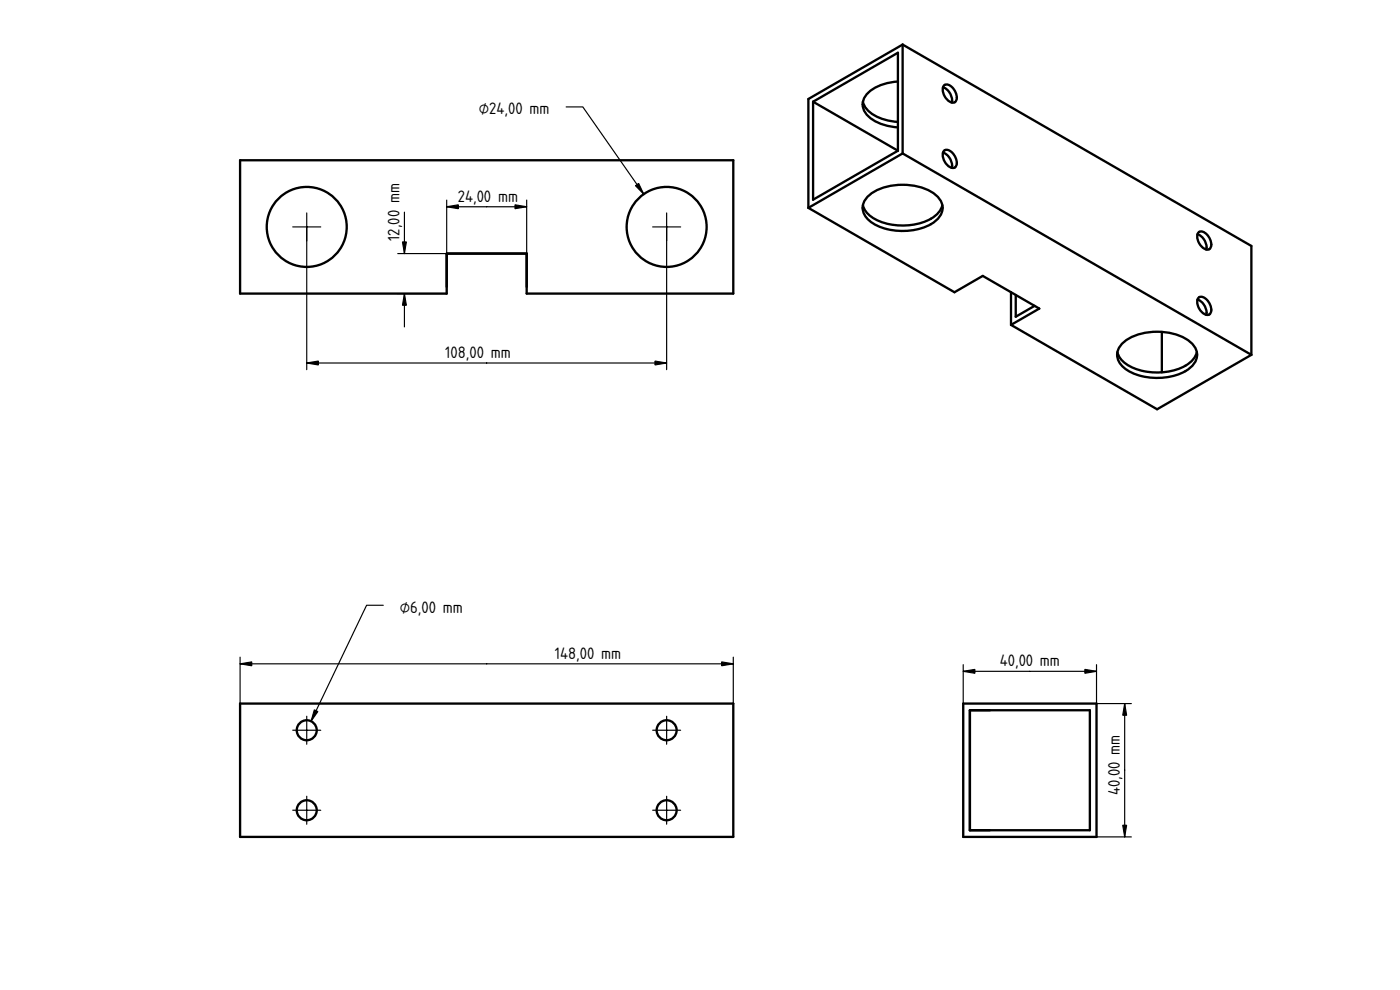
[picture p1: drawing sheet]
<svg xmlns="http://www.w3.org/2000/svg" width="420mm" height="297mm" viewBox="0 0 420 297" stroke-linecap="round" stroke-linejoin="round" font-family="sans-serif">
<defs><g id="words">
<g font-size="4.7">
<text x="143.7" y="34.3">⌀24,00 mm</text>
<text x="137.4" y="60.6">24,00 mm</text>
<text x="119.9" y="72.3" transform="rotate(-90 119.9 72.3)">12,00 mm</text>
<text x="133.6" y="107.5">108,00 mm</text>
<text x="120" y="183.8">⌀6,00 mm</text>
<text x="166.5" y="197.7">148,00 mm</text>
<text x="300.1" y="200">40,00 mm</text>
<text x="336.1" y="238.6" transform="rotate(-90 336.1 238.6)">40,00 mm</text>
</g>
</g></defs>
<path d="M146.1 231.1h.1" fill="none" stroke="#000" stroke-width=".3"/>
<g fill="#fff">
<circle cx="92.1" cy="219.1" r="3"/>
<circle cx="92.1" cy="243.1" r="3"/>
<circle cx="200.1" cy="219.1" r="3"/>
<circle cx="200.1" cy="243.1" r="3"/>
</g>
<g fill="none" stroke="#000" stroke-width=".7">
<path d="M72.1 211.1h148v40h-148z"/>
<circle cx="92.1" cy="219.1" r="3"/>
<circle cx="200.1" cy="219.1" r="3"/>
<circle cx="92.1" cy="243.1" r="3"/>
<circle cx="200.1" cy="243.1" r="3"/>
</g>
<g fill="#000" stroke="#000" stroke-width=".35">
<path d="M72.1 199.2l3.5-.6v1.2zM216.6 198.6l3.5 .6-3.5 .6zM94.3 213l1.1 .5-2 2.9z"/>
<path d="M92.1 214.9v8.4zM87.9 219.1h8.4z" fill-rule="evenodd"/>
<path d="M200.1 214.9v8.4zM195.9 219.1h8.4z" fill-rule="evenodd"/>
<path d="M92.1 238.9v8.4zM87.9 243.1h8.4z" fill-rule="evenodd"/>
<path d="M200.1 238.9v8.4zM195.9 243.1h8.4z" fill-rule="evenodd"/>
</g>
<path d="M146.1 231.1h.1" fill="none" stroke="#000" stroke-width=".3"/>
<path d="M72.1 197.2v13.9M72.1 199.2h148M115 181.6h-5l-16.6 34.8M220.1 197.2v13.9" fill="none" stroke="#000" stroke-width=".35"/>
<path d="M72.1 48.1h148v40h-62v-12h-24v12h-62z" fill-rule="evenodd" fill="#fff"/>
<path d="M146.1 68.1h.1" fill="none" stroke="#000" stroke-width=".3"/>
<g fill="#fff">
<circle cx="200.1" cy="68.1" r="12"/>
<circle cx="92.1" cy="68.1" r="12"/>
</g>
<g fill="none" stroke="#000" stroke-width=".7">
<path d="M72.1 48.1h148v40h-62v-12h-24v12h-62z"/>
<circle cx="92.1" cy="68.1" r="12"/>
<circle cx="200.1" cy="68.1" r="12"/>
</g>
<g fill="#000" stroke="#000" stroke-width=".35">
<path d="M190.7 55.7l1-.7 1.5 3.2zM120.8 72.6h1.2l-.6 3.5zM134.1 62l3.5-.5v1.1zM154.6 61.5l3.5 .5-3.5 .6zM121.4 88.1l.6 3.5h-1.2zM92.1 108.9l3.5-.6v1.2zM196.6 108.3l3.5 .6-3.5 .6z"/>
<path d="M92.1 63.9v8.4zM87.9 68.1h8.4z" fill-rule="evenodd"/>
<path d="M200.1 63.9v8.4zM195.9 68.1h8.4z" fill-rule="evenodd"/>
</g>
<path d="M146.1 68.1h.1" fill="none" stroke="#000" stroke-width=".3"/>
<path d="M169.9 32.1h5l18.3 26.1M92.1 68.1v42.8M121.4 63.7v12.4M134.1 60v16.1h-14.7M134.1 62h24M158.1 60v16.1M200.1 68.1v42.8M119.4 88.1h14.7M121.4 88.1v10M92.1 108.9h108" fill="none" stroke="#000" stroke-width=".35"/>
<path d="M242.6 29.7l28.3-16.3 104.7 60.4v32.7l-28.3 16.3-43.9-25.3v-9.8l-8.5-4.9-8.5 4.9-43.8-25.3z" fill-rule="evenodd" fill="#fff"/>
<path d="M309.1 68.1h.1" fill="none" stroke="#000" stroke-width=".3"/>
<path d="M270.9 13.4l104.7 60.4v32.7l-104.7-60.5z" fill-rule="evenodd" fill="#fff"/>
<path d="M309.1 68.1h.1" fill="none" stroke="#000" stroke-width=".3"/>
<path d="M242.6 62.4l28.3-16.4 104.7 60.5-28.3 16.3-43.9-25.3 8.5-4.9-1.4-.8-15.6-9-8.5 4.9z" fill-rule="evenodd" fill="#fff"/>
<path d="M309.1 68.1h.1" fill="none" stroke="#000" stroke-width=".3"/>
<g fill="#fff">
<path d="M244 30.5l25.5 14.7-25.5 14.7z"/>
<path d="M304.8 88.5l5.7 3.3-5.7 3.2z"/>
<path d="M242.6 29.7l28.3-16.3v32.6l-28.3 16.4z" fill-rule="evenodd"/>
<path d="M244 30.5l25.5-14.7v29.4l-25.5 14.7z" fill-rule="evenodd"/>
<path d="M244 30.5l25.5-14.7v8.7a12.7 12.7 0 0 0-9.9 4.5 4.5 4.5 0 0 0 1.4 6.3 14.7 14.7 0 0 0 8.5 2.9v7z" fill-rule="evenodd"/>
<path d="M336.7 103.2a16.7 16.7 0 0 1 14.6-3.3 10.4 10.4 0 0 1 7.6 5 4.8 4.8 0 0 1-2.4 6 18.1 18.1 0 0 1-18.8-.3 4.7 4.7 0 0 1-1-7.4z" fill-rule="evenodd"/>
<path d="M260.3 59.1a16.7 16.7 0 0 1 14.9-3.2 10.1 10.1 0 0 1 7.3 4.8 4.8 4.8 0 0 1-2.3 6.1 18.1 18.1 0 0 1-18.9-.3 4.7 4.7 0 0 1-1-7.4z" fill-rule="evenodd"/>
<path d="M260.3 59.1a16.7 16.7 0 0 1 14.9-3.2 10.1 10.1 0 0 1 7.3 4.8 2.79 2.79 0 0 1-.8 3.1 15.7 15.7 0 0 1-13.5 3.7 10.9 10.9 0 0 1-9-5.2 3.2 3.2 0 0 1 1.1-3.2z" fill-rule="evenodd"/>
<path d="M336.7 103.2a15.5 15.5 0 0 1 12-3.6v12.1a15.5 15.5 0 0 1-12-3.6l-.6-.8a2.31 2.31 0 0 1 0-3.3z" fill-rule="evenodd"/>
<path d="M348.7 99.6a12.7 12.7 0 0 1 9.9 4.5 3 3 0 0 1-1 4.3 14.5 14.5 0 0 1-8.9 3.3z" fill-rule="evenodd"/>
<path d="M260.8 27.6a14.7 14.7 0 0 1 8.7-3.1v12.1a12.7 12.7 0 0 1-9.9-4.5 2.18 2.18 0 0 1 0-3.1z" fill-rule="evenodd"/>
<path d="M259 61.6a7.9 7.9 0 0 0 5.5 5 17.6 17.6 0 0 0 16.7-2.3l1.2-1.6 .4-1.1a5 5 0 0 1-2.6 5.2 18.1 18.1 0 0 1-18.9-.3 5 5 0 0 1-2.3-4.9z" fill-rule="evenodd"/>
<path d="M335.3 105.6a8.3 8.3 0 0 0 6.3 5.3 17.3 17.3 0 0 0 16-2.5l1.2-1.6 .4-1.2a5 5 0 0 1-2.7 5.3 18.1 18.1 0 0 1-18.8-.3 5 5 0 0 1-2.4-5z" fill-rule="evenodd"/>
<path d="M303.4 87.7l1.4 .8v6.5l5.7-3.2 1.4 .8-8.5 4.9z" fill-rule="evenodd"/>
<path d="M259 30.5a7.8 7.8 0 0 0 5.5 5.1l2.3 .6 2.7 .4v1.6a13.2 13.2 0 0 1-9.8-4.4 4.2 4.2 0 0 1-.7-3.3z" fill-rule="evenodd"/>
<path d="M283.3 45.2a2.07 2.07 0 0 1 2.9 1.1 3 3 0 0 1 .3 4 2.89 2.89 0 0 1-3.2-2.2l-.4-1.5z" fill-rule="evenodd"/>
<path d="M283.3 25.7a2.07 2.07 0 0 1 2.9 1 3 3 0 0 1 .3 4 2.89 2.89 0 0 1-3.2-2.2l-.4-1.5z" fill-rule="evenodd"/>
<path d="M359.7 69.7a2.07 2.07 0 0 1 2.9 1.1 3 3 0 0 1 .3 4 2.89 2.89 0 0 1-3.2-2.3l-.4-1.4z" fill-rule="evenodd"/>
<path d="M359.7 89.3a2.07 2.07 0 0 1 2.9 1.1 3 3 0 0 1 .3 4 2.89 2.89 0 0 1-3.2-2.3l-.4-1.4z" fill-rule="evenodd"/>
<path d="M283.3 45.2a2.07 2.07 0 0 1 2.9 1.1 3 3 0 0 1 .3 4l-.8 .1a4.2 4.2 0 0 0-2.7-4.6z" fill-rule="evenodd"/>
<path d="M359.7 69.7a2.07 2.07 0 0 1 2.9 1.1 3 3 0 0 1 .3 4l-.9 .1a4.2 4.2 0 0 0-2.6-4.6z" fill-rule="evenodd"/>
<path d="M283.3 25.7a2.07 2.07 0 0 1 2.9 1 3 3 0 0 1 .3 4l-.8 .1a4.2 4.2 0 0 0-2.7-4.6z" fill-rule="evenodd"/>
<path d="M359.7 89.3a2.07 2.07 0 0 1 2.9 1.1 3 3 0 0 1 .3 4l-.9 .1a4.2 4.2 0 0 0-2.6-4.6z" fill-rule="evenodd"/>
<path d="M359.4 89.9a4.3 4.3 0 0 1 2.6 4.6 4.3 4.3 0 0 1-2.6-4.6z" fill-rule="evenodd"/>
<path d="M283 26.2a4.3 4.3 0 0 1 2.7 4.6 4.3 4.3 0 0 1-2.7-4.6z" fill-rule="evenodd"/>
<path d="M359.4 70.3a4.3 4.3 0 0 1 2.6 4.6 4.3 4.3 0 0 1-2.6-4.6z" fill-rule="evenodd"/>
<path d="M283 45.8a4.3 4.3 0 0 1 2.7 4.6 4.3 4.3 0 0 1-2.7-4.6z" fill-rule="evenodd"/>
</g>
<g fill="none" stroke="#000" stroke-width=".7">
<path d="M270.9 13.4l-28.3 16.3v32.7M270.9 13.4l104.7 60.4v32.7M270.9 13.4v32.6M244 30.5v29.4l25.5-14.7M244 30.5l25.5-14.7v29.4M244 30.5l25.5 14.7M259 30.5a7.8 7.8 0 0 0 5.5 5.1l2.3 .6 2.7 .4M269.5 24.5a13.2 13.2 0 0 0-9.8 4.3 4.6 4.6 0 0 0 1.3 6.5 14.7 14.7 0 0 0 8.5 2.9M283 26.2a4.3 4.3 0 0 1 2.7 4.6M283.2 25.7a2.01 2.01 0 0 1 3 1 3 3 0 0 1 .3 4 2.98 2.98 0 0 1-3.3-2.4l-.3-1.7zM260.3 59.1a16.8 16.8 0 0 1 14.9-3.2 10.1 10.1 0 0 1 7.3 4.8 5.3 5.3 0 0 1-3.1 6.6 18.3 18.3 0 0 1-18.1-.8 4.7 4.7 0 0 1-1-7.4zM270.9 46l-28.3 16.4"/>
<path d="M270.9 46l104.7 60.5M283 45.8a4.3 4.3 0 0 1 2.7 4.6M283.2 45.3a2.01 2.01 0 0 1 3 1 3 3 0 0 1 .3 4 2.98 2.98 0 0 1-3.3-2.4l-.3-1.7zM242.6 62.4l43.8 25.3 8.5-4.9 17 9.8-8.5 4.9M259 61.6a7.9 7.9 0 0 0 5.5 5 17.6 17.6 0 0 0 16.7-2.3l1.2-1.6 .4-1.1M359.4 70.3a4.3 4.3 0 0 1 2.6 4.6M359.6 69.8a2.01 2.01 0 0 1 3 1 3 3 0 0 1 .3 4 2.98 2.98 0 0 1-3.3-2.4l-.3-1.7zM303.4 97.5l43.9 25.3 28.3-16.3M303.4 87.7v9.8M304.8 88.5v6.5l5.7-3.2M348.7 99.6v12.1M359.4 89.9a4.3 4.3 0 0 1 2.6 4.6"/>
<path d="M359.6 89.4a2.01 2.01 0 0 1 3 1 3 3 0 0 1 .3 4 2.98 2.98 0 0 1-3.3-2.4l-.3-1.7zM335.3 105.6a7.9 7.9 0 0 0 5.6 5.1 17.6 17.6 0 0 0 16.7-2.3l1.2-1.6 .4-1.2M336.7 103.2a16.8 16.8 0 0 1 14.9-3.2 10.1 10.1 0 0 1 7.3 4.8 5.3 5.3 0 0 1-3.1 6.6 18.3 18.3 0 0 1-18.1-.8 4.7 4.7 0 0 1-1-7.4z"/>
</g>
<path d="M289.1 211.1h40v40h-40z" fill-rule="evenodd" fill="#fff"/>
<path d="M309.1 231.1h.1" fill="none" stroke="#000" stroke-width=".3"/>
<path d="M291.1 213.1h36v36h-36z" fill-rule="evenodd" fill="#fff"/>
<path d="M309.1 231.1h.1" fill="none" stroke="#000" stroke-width=".3"/>
<path d="M289.1 211.1h40v40h-40zM291.1 213.1h36v36h-36z" fill="none" stroke="#000" stroke-width=".7"/>
<path d="M289.1 199.4v11.7M329.1 199.4v11.7h10.4M289.1 201.4h40M337.5 211.1v40M329.1 251.1h10.4" fill="none" stroke="#000" stroke-width=".35"/>
<path d="M289.1 201.4l3.5-.6v1.2zM325.6 200.8l3.5 .6-3.5 .6zM337.5 211.1l.6 3.5h-1.2zM336.9 247.6h1.2l-.6 3.5z" fill="#000" stroke="#000" stroke-width=".35"/>
<use href="#words"/>
</svg>
